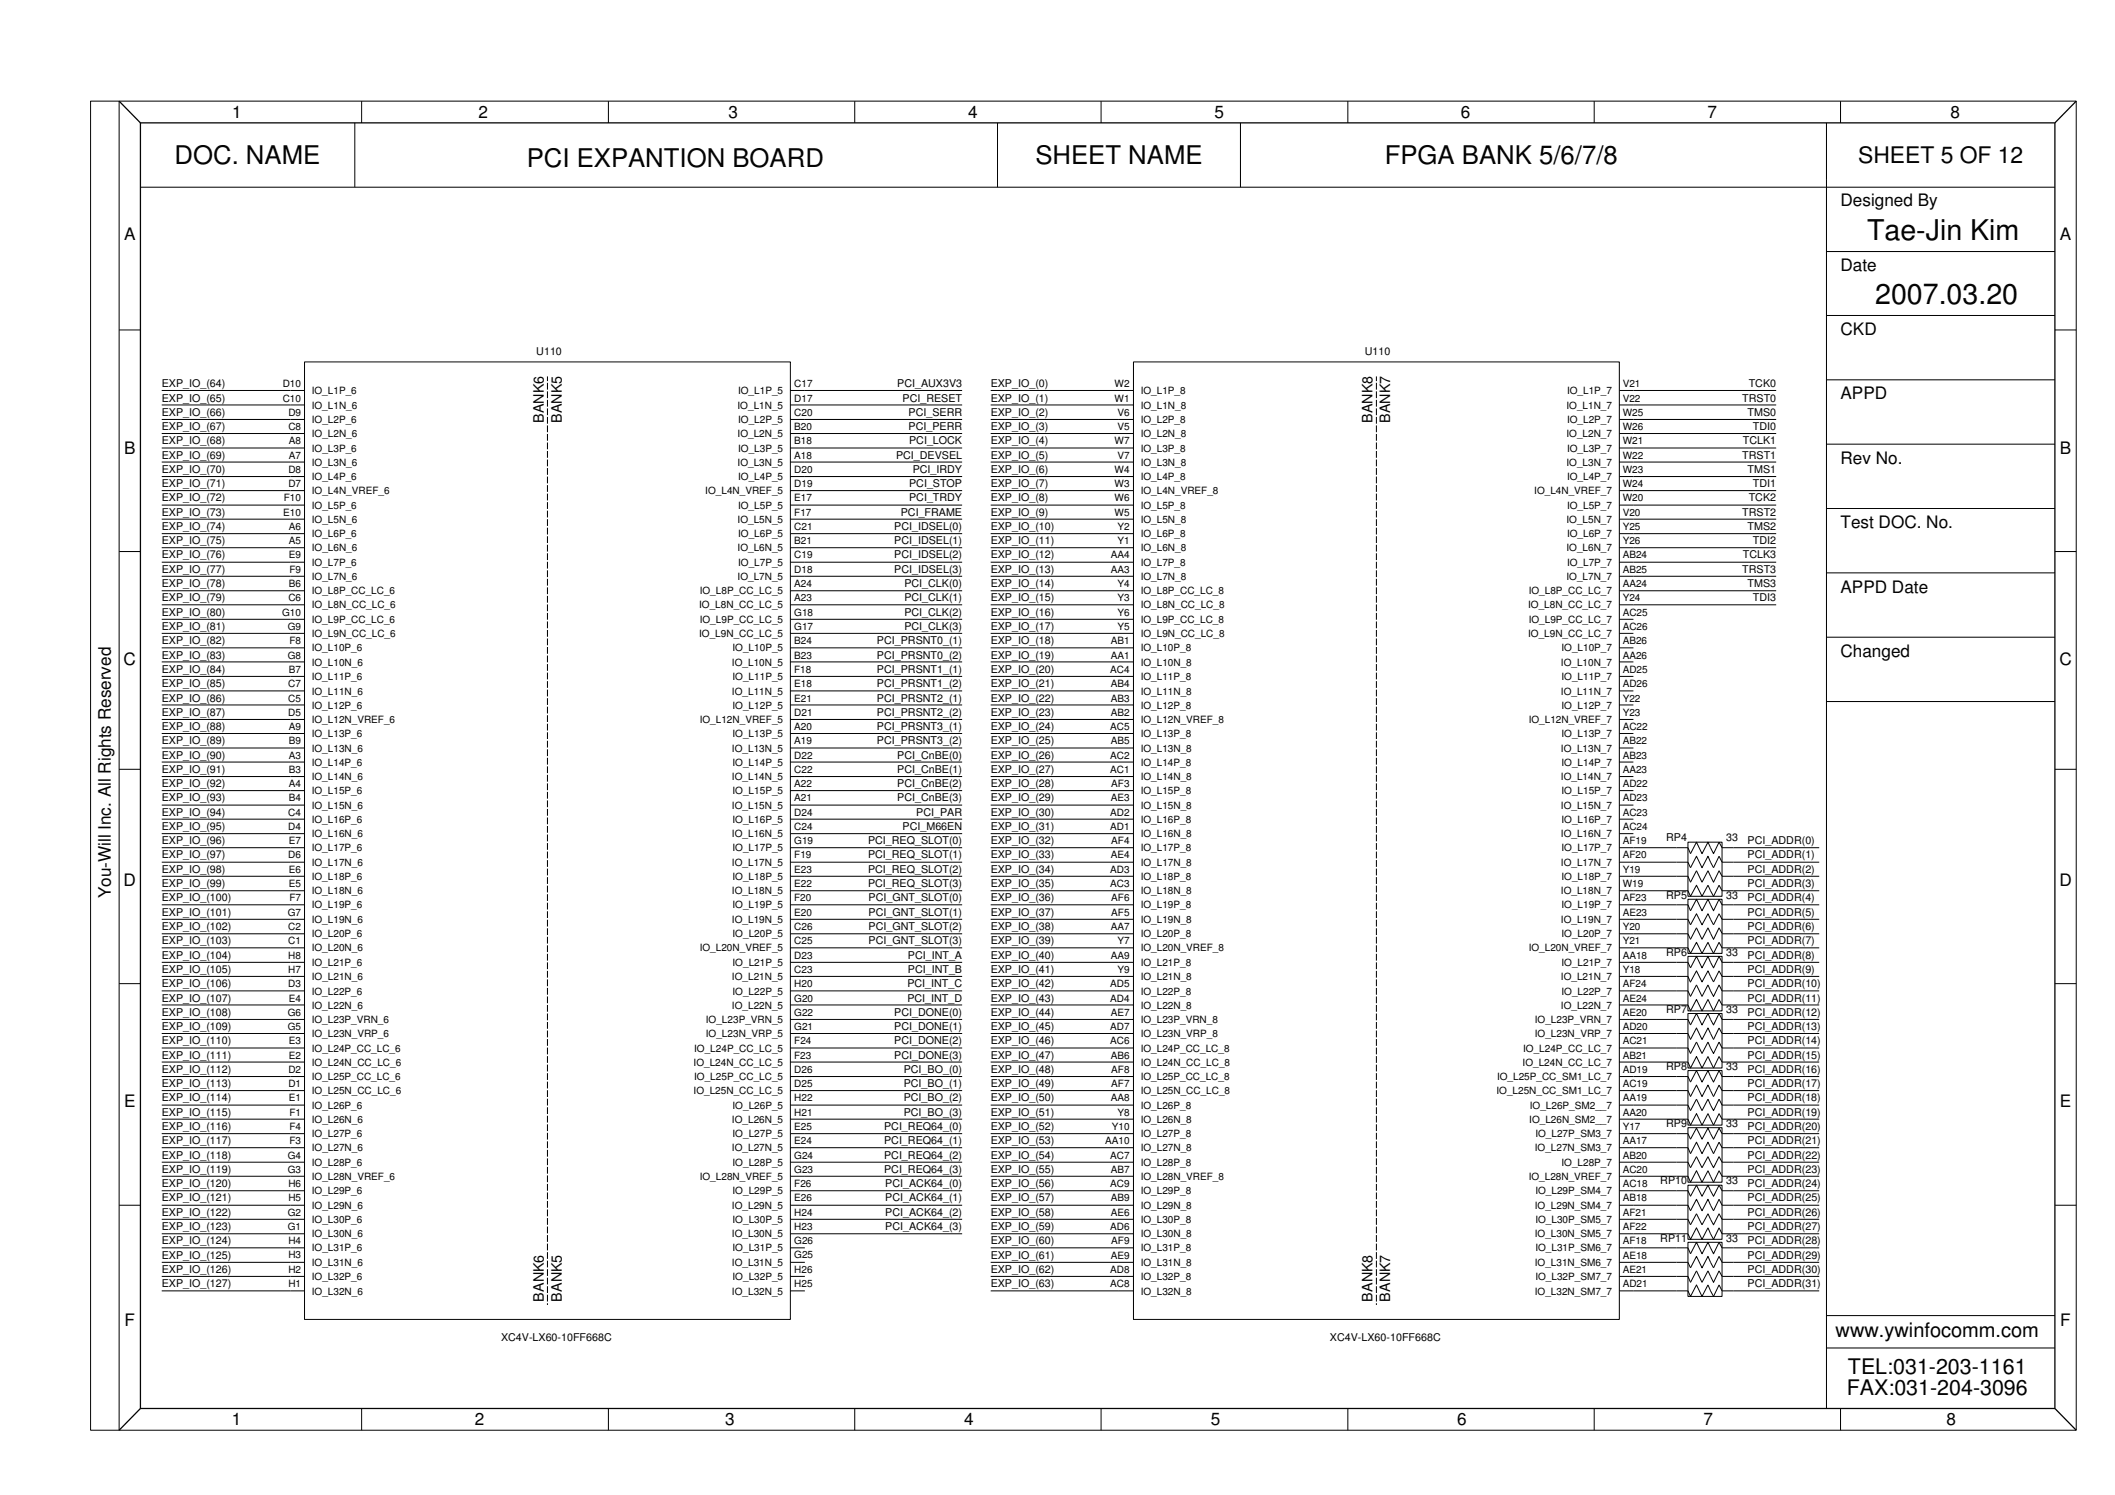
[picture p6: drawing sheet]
<svg xmlns="http://www.w3.org/2000/svg" width="420mm" height="297mm" viewBox="0 0 420 297" stroke-linecap="round" stroke-linejoin="round" font-family="sans-serif">
<defs><g id="words">
<g font-size="5.7">
<text x="370.9" y="47.6">Tae-Jin Kim</text>
<text x="372.5" y="60.4">2007.03.20</text>
</g>
<g font-size="5.1">
<text x="34.7" y="32.6">DOC. NAME</text>
<text x="104.6" y="33.2">PCI EXPANTION BOARD</text>
<text x="205.7" y="32.6">SHEET NAME</text>
<text x="275.1" y="32.6">FPGA BANK 5/6/7/8</text>
</g>
<text font-size="4.5" x="369.1" y="32.4">SHEET 5 OF 12</text>
<g font-size="4.3">
<text x="367.1" y="272.9">TEL:031-203-1161</text>
<text x="366.9" y="277.2">FAX:031-204-3096</text>
</g>
<text font-size="4" x="364.7" y="265.7">www.ywinfocomm.com</text>
<g font-size="3.4">
<text x="46.1" y="23.5">1</text>
<text x="95" y="23.5">2</text>
<text x="144.7" y="23.5">3</text>
<text x="192.3" y="23.5">4</text>
<text x="241.2" y="23.5">5</text>
<text x="290.2" y="23.5">6</text>
<text x="339.2" y="23.5">7</text>
<text x="387.5" y="23.5">8</text>
<text x="365.6" y="41">Designed By</text>
<text x="24.6" y="47.7">A</text>
<text x="409.2" y="47.7">A</text>
<text x="365.6" y="53.8">Date</text>
<text x="365.6" y="66.6">CKD</text>
<text x="365.6" y="79.4">APPD</text>
<text x="24.6" y="90.2">B</text>
<text x="365.6" y="92.2">Rev No.</text>
<text x="409.2" y="90.2">B</text>
<text x="365.6" y="104.9">Test DOC. No.</text>
<text x="365.6" y="117.7">APPD Date</text>
<text x="365.6" y="130.5">Changed</text>
<text x="24.6" y="132.1">C</text>
<text x="409.1" y="132.1">C</text>
<text x="22" y="178.5" transform="rotate(-90 22 178.5)">You-Will Inc. All Rights Reserved</text>
<text x="24.6" y="176.1">D</text>
<text x="409.1" y="176.1">D</text>
<text x="24.6" y="220">E</text>
<text x="409.2" y="220">E</text>
<text x="24.7" y="263.4">F</text>
<text x="409.3" y="263.4">F</text>
<text x="46.1" y="283.2">1</text>
<text x="94.3" y="283.2">2</text>
<text x="144" y="283.2">3</text>
<text x="191.5" y="283.2">4</text>
<text x="240.6" y="283.2">5</text>
<text x="289.5" y="283.2">6</text>
<text x="338.4" y="283.2">7</text>
<text x="386.7" y="283.2">8</text>
</g>
<g font-size="2.8">
<text x="108" y="84" transform="rotate(-90 108 84)">BANK6</text>
<text x="111.6" y="84" transform="rotate(-90 111.6 84)">BANK5</text>
<text x="272.6" y="84" transform="rotate(-90 272.6 84)">BANK8</text>
<text x="276.2" y="84" transform="rotate(-90 276.2 84)">BANK7</text>
<text x="108" y="258.6" transform="rotate(-90 108 258.6)">BANK6</text>
<text x="111.6" y="258.6" transform="rotate(-90 111.6 258.6)">BANK5</text>
<text x="272.6" y="258.6" transform="rotate(-90 272.6 258.6)">BANK8</text>
<text x="276.2" y="258.6" transform="rotate(-90 276.2 258.6)">BANK7</text>
</g>
<g font-size="2.1">
<text x="106.5" y="70.6">U110</text>
<text x="271.1" y="70.6">U110</text>
<text x="32.1" y="76.9">EXP_IO_(64)</text>
<text x="178.2" y="76.9">PCI_AUX3V3</text>
<text x="196.8" y="76.9">EXP_IO_(0)</text>
<text x="347.4" y="76.9">TCK0</text>
<text x="32.1" y="82.6">EXP_IO_(66)</text>
<text x="32.1" y="79.8">EXP_IO_(65)</text>
<text x="179.3" y="79.8">PCI_RESET</text>
<text x="180.5" y="82.6">PCI_SERR</text>
<text x="196.8" y="82.6">EXP_IO_(2)</text>
<text x="196.8" y="79.8">EXP_IO_(1)</text>
<text x="346.1" y="79.8">TRST0</text>
<text x="347.2" y="82.6">TMS0</text>
<text x="32.1" y="85.5">EXP_IO_(67)</text>
<text x="32.1" y="88.3">EXP_IO_(68)</text>
<text x="180.5" y="85.5">PCI_PERR</text>
<text x="180.6" y="88.3">PCI_LOCK</text>
<text x="196.8" y="88.3">EXP_IO_(4)</text>
<text x="196.8" y="85.5">EXP_IO_(3)</text>
<text x="346.2" y="88.3">TCLK1</text>
<text x="348.2" y="85.5">TDI0</text>
<text x="32.1" y="91.1">EXP_IO_(69)</text>
<text x="32.1" y="93.9">EXP_IO_(70)</text>
<text x="178" y="91.1">PCI_DEVSEL</text>
<text x="181.3" y="93.9">PCI_IRDY</text>
<text x="196.8" y="93.9">EXP_IO_(6)</text>
<text x="196.8" y="91.1">EXP_IO_(5)</text>
<text x="346.1" y="91.1">TRST1</text>
<text x="347.2" y="93.9">TMS1</text>
<text x="32.1" y="96.8">EXP_IO_(71)</text>
<text x="32.1" y="99.6">EXP_IO_(72)</text>
<text x="180.6" y="96.8">PCI_STOP</text>
<text x="180.6" y="99.6">PCI_TRDY</text>
<text x="196.8" y="99.6">EXP_IO_(8)</text>
<text x="196.8" y="96.8">EXP_IO_(7)</text>
<text x="347.4" y="99.6">TCK2</text>
<text x="348.2" y="96.8">TDI1</text>
<text x="32.1" y="102.5">EXP_IO_(73)</text>
<text x="32.1" y="105.3">EXP_IO_(74)</text>
<text x="177.6" y="105.3">PCI_IDSEL(0)</text>
<text x="179" y="102.5">PCI_FRAME</text>
<text x="196.8" y="105.3">EXP_IO_(10)</text>
<text x="196.8" y="102.5">EXP_IO_(9)</text>
<text x="346.1" y="102.5">TRST2</text>
<text x="347.2" y="105.3">TMS2</text>
<text x="32.1" y="108.1">EXP_IO_(75)</text>
<text x="32.1" y="113.8">EXP_IO_(77)</text>
<text x="32.1" y="110.9">EXP_IO_(76)</text>
<text x="177.6" y="108.1">PCI_IDSEL(1)</text>
<text x="177.6" y="113.8">PCI_IDSEL(3)</text>
<text x="177.6" y="110.9">PCI_IDSEL(2)</text>
<text x="196.8" y="110.9">EXP_IO_(12)</text>
<text x="196.8" y="113.8">EXP_IO_(13)</text>
<text x="196.8" y="108.1">EXP_IO_(11)</text>
<text x="346.1" y="113.8">TRST3</text>
<text x="346.2" y="110.9">TCLK3</text>
<text x="348.2" y="108.1">TDI2</text>
<text x="32.1" y="119.5">EXP_IO_(79)</text>
<text x="32.1" y="116.6">EXP_IO_(78)</text>
<text x="179.7" y="119.5">PCI_CLK(1)</text>
<text x="179.7" y="116.6">PCI_CLK(0)</text>
<text x="196.8" y="116.6">EXP_IO_(14)</text>
<text x="196.8" y="119.5">EXP_IO_(15)</text>
<text x="347.2" y="116.6">TMS3</text>
<text x="348.2" y="119.5">TDI3</text>
<text x="32.1" y="125.2">EXP_IO_(81)</text>
<text x="32.1" y="122.4">EXP_IO_(80)</text>
<text x="179.7" y="125.2">PCI_CLK(3)</text>
<text x="179.7" y="122.4">PCI_CLK(2)</text>
<text x="196.8" y="122.4">EXP_IO_(16)</text>
<text x="196.8" y="125.2">EXP_IO_(17)</text>
<text x="32.1" y="130.8">EXP_IO_(83)</text>
<text x="32.1" y="128">EXP_IO_(82)</text>
<text x="174.2" y="130.8">PCI_PRSNT0_(2)</text>
<text x="174.2" y="128">PCI_PRSNT0_(1)</text>
<text x="196.8" y="128">EXP_IO_(18)</text>
<text x="196.8" y="130.8">EXP_IO_(19)</text>
<text x="32.1" y="136.5">EXP_IO_(85)</text>
<text x="32.1" y="133.7">EXP_IO_(84)</text>
<text x="174.2" y="136.5">PCI_PRSNT1_(2)</text>
<text x="174.2" y="133.7">PCI_PRSNT1_(1)</text>
<text x="196.8" y="133.7">EXP_IO_(20)</text>
<text x="196.8" y="136.5">EXP_IO_(21)</text>
<text x="32.1" y="142.2">EXP_IO_(87)</text>
<text x="32.1" y="139.4">EXP_IO_(86)</text>
<text x="174.2" y="142.2">PCI_PRSNT2_(2)</text>
<text x="174.2" y="139.4">PCI_PRSNT2_(1)</text>
<text x="196.8" y="139.4">EXP_IO_(22)</text>
<text x="196.8" y="142.2">EXP_IO_(23)</text>
<text x="32.1" y="147.9">EXP_IO_(89)</text>
<text x="32.1" y="145.1">EXP_IO_(88)</text>
<text x="174.2" y="147.9">PCI_PRSNT3_(2)</text>
<text x="174.2" y="145.1">PCI_PRSNT3_(1)</text>
<text x="196.8" y="145.1">EXP_IO_(24)</text>
<text x="196.8" y="147.9">EXP_IO_(25)</text>
<text x="32.1" y="153.5">EXP_IO_(91)</text>
<text x="32.1" y="150.7">EXP_IO_(90)</text>
<text x="178.2" y="153.5">PCI_CnBE(1)</text>
<text x="178.2" y="150.7">PCI_CnBE(0)</text>
<text x="196.8" y="150.7">EXP_IO_(26)</text>
<text x="196.8" y="153.5">EXP_IO_(27)</text>
<text x="32.1" y="159.2">EXP_IO_(93)</text>
<text x="32.1" y="156.4">EXP_IO_(92)</text>
<text x="178.2" y="159.2">PCI_CnBE(3)</text>
<text x="178.2" y="156.4">PCI_CnBE(2)</text>
<text x="196.8" y="156.4">EXP_IO_(28)</text>
<text x="196.8" y="159.2">EXP_IO_(29)</text>
<text x="32.1" y="162.1">EXP_IO_(94)</text>
<text x="32.1" y="164.9">EXP_IO_(95)</text>
<text x="32.1" y="167.8">EXP_IO_(96)</text>
<text x="172.4" y="167.8">PCI_REQ_SLOT(0)</text>
<text x="179.3" y="164.9">PCI_M66EN</text>
<text x="182" y="162.1">PCI_PAR</text>
<text x="196.8" y="167.8">EXP_IO_(32)</text>
<text x="196.8" y="162.1">EXP_IO_(30)</text>
<text x="196.8" y="164.9">EXP_IO_(31)</text>
<text x="331" y="167.2">RP4</text>
<text x="342.9" y="167.2">33</text>
<text x="347.2" y="167.8">PCI_ADDR(0)</text>
<text x="32.1" y="170.5">EXP_IO_(97)</text>
<text x="32.1" y="173.4">EXP_IO_(98)</text>
<text x="172.4" y="173.4">PCI_REQ_SLOT(2)</text>
<text x="172.4" y="170.5">PCI_REQ_SLOT(1)</text>
<text x="196.8" y="173.4">EXP_IO_(34)</text>
<text x="196.8" y="170.5">EXP_IO_(33)</text>
<text x="347.2" y="173.4">PCI_ADDR(2)</text>
<text x="347.2" y="170.5">PCI_ADDR(1)</text>
<text x="32.1" y="176.3">EXP_IO_(99)</text>
<text x="32.1" y="179.1">EXP_IO_(100)</text>
<text x="172.4" y="176.3">PCI_REQ_SLOT(3)</text>
<text x="172.6" y="179.1">PCI_GNT_SLOT(0)</text>
<text x="196.8" y="179.1">EXP_IO_(36)</text>
<text x="196.8" y="176.3">EXP_IO_(35)</text>
<text x="331" y="178.5">RP5</text>
<text x="342.9" y="178.5">33</text>
<text x="347.2" y="176.3">PCI_ADDR(3)</text>
<text x="347.2" y="179.1">PCI_ADDR(4)</text>
<text x="32.1" y="182">EXP_IO_(101)</text>
<text x="32.1" y="184.8">EXP_IO_(102)</text>
<text x="172.6" y="182">PCI_GNT_SLOT(1)</text>
<text x="172.6" y="184.8">PCI_GNT_SLOT(2)</text>
<text x="196.8" y="184.8">EXP_IO_(38)</text>
<text x="196.8" y="182">EXP_IO_(37)</text>
<text x="347.2" y="184.8">PCI_ADDR(6)</text>
<text x="347.2" y="182">PCI_ADDR(5)</text>
<text x="32.1" y="187.7">EXP_IO_(103)</text>
<text x="32.1" y="190.4">EXP_IO_(104)</text>
<text x="172.6" y="187.7">PCI_GNT_SLOT(3)</text>
<text x="180.4" y="190.4">PCI_INT_A</text>
<text x="196.8" y="190.4">EXP_IO_(40)</text>
<text x="196.8" y="187.7">EXP_IO_(39)</text>
<text x="331" y="189.9">RP6</text>
<text x="342.9" y="189.9">33</text>
<text x="347.2" y="187.6">PCI_ADDR(7)</text>
<text x="347.2" y="190.4">PCI_ADDR(8)</text>
<text x="32.1" y="193.3">EXP_IO_(105)</text>
<text x="32.1" y="196.1">EXP_IO_(106)</text>
<text x="180.3" y="196.1">PCI_INT_C</text>
<text x="180.4" y="193.3">PCI_INT_B</text>
<text x="196.8" y="196.1">EXP_IO_(42)</text>
<text x="196.8" y="193.3">EXP_IO_(41)</text>
<text x="347.2" y="196.1">PCI_ADDR(10)</text>
<text x="347.2" y="193.3">PCI_ADDR(9)</text>
<text x="32.1" y="199">EXP_IO_(107)</text>
<text x="32.1" y="201.8">EXP_IO_(108)</text>
<text x="177.7" y="201.8">PCI_DONE(0)</text>
<text x="180.3" y="199">PCI_INT_D</text>
<text x="196.8" y="201.8">EXP_IO_(44)</text>
<text x="196.8" y="199">EXP_IO_(43)</text>
<text x="331" y="201.2">RP7</text>
<text x="342.9" y="201.2">33</text>
<text x="347.2" y="199">PCI_ADDR(11)</text>
<text x="347.2" y="201.8">PCI_ADDR(12)</text>
<text x="32.1" y="204.7">EXP_IO_(109)</text>
<text x="32.1" y="207.5">EXP_IO_(110)</text>
<text x="177.7" y="204.7">PCI_DONE(1)</text>
<text x="177.7" y="207.5">PCI_DONE(2)</text>
<text x="196.8" y="207.5">EXP_IO_(46)</text>
<text x="196.8" y="204.7">EXP_IO_(45)</text>
<text x="347.2" y="207.5">PCI_ADDR(14)</text>
<text x="347.2" y="204.7">PCI_ADDR(13)</text>
<text x="32.1" y="213.1">EXP_IO_(112)</text>
<text x="32.1" y="210.3">EXP_IO_(111)</text>
<text x="177.7" y="210.3">PCI_DONE(3)</text>
<text x="179.5" y="213.1">PCI_BO_(0)</text>
<text x="196.8" y="213.1">EXP_IO_(48)</text>
<text x="196.8" y="210.3">EXP_IO_(47)</text>
<text x="331" y="212.6">RP8</text>
<text x="342.9" y="212.6">33</text>
<text x="347.2" y="210.3">PCI_ADDR(15)</text>
<text x="347.2" y="213.1">PCI_ADDR(16)</text>
<text x="32.1" y="221.7">EXP_IO_(115)</text>
<text x="32.1" y="218.8">EXP_IO_(114)</text>
<text x="32.1" y="216">EXP_IO_(113)</text>
<text x="179.5" y="216">PCI_BO_(1)</text>
<text x="179.5" y="218.8">PCI_BO_(2)</text>
<text x="179.5" y="221.7">PCI_BO_(3)</text>
<text x="196.8" y="218.8">EXP_IO_(50)</text>
<text x="196.8" y="221.7">EXP_IO_(51)</text>
<text x="196.8" y="216">EXP_IO_(49)</text>
<text x="347.2" y="221.7">PCI_ADDR(19)</text>
<text x="347.2" y="218.8">PCI_ADDR(18)</text>
<text x="347.2" y="216">PCI_ADDR(17)</text>
<text x="32.1" y="227.4">EXP_IO_(117)</text>
<text x="32.1" y="224.6">EXP_IO_(116)</text>
<text x="175.6" y="224.6">PCI_REQ64_(0)</text>
<text x="175.6" y="227.4">PCI_REQ64_(1)</text>
<text x="196.8" y="224.6">EXP_IO_(52)</text>
<text x="196.8" y="227.4">EXP_IO_(53)</text>
<text x="331" y="223.9">RP9</text>
<text x="342.9" y="223.9">33</text>
<text x="347.2" y="227.4">PCI_ADDR(21)</text>
<text x="347.2" y="224.6">PCI_ADDR(20)</text>
<text x="32.1" y="233">EXP_IO_(119)</text>
<text x="32.1" y="230.2">EXP_IO_(118)</text>
<text x="175.6" y="230.2">PCI_REQ64_(2)</text>
<text x="175.6" y="233">PCI_REQ64_(3)</text>
<text x="196.8" y="230.2">EXP_IO_(54)</text>
<text x="196.8" y="233">EXP_IO_(55)</text>
<text x="347.2" y="233">PCI_ADDR(23)</text>
<text x="347.2" y="230.2">PCI_ADDR(22)</text>
<text x="32.1" y="238.7">EXP_IO_(121)</text>
<text x="32.1" y="235.9">EXP_IO_(120)</text>
<text x="175.9" y="235.9">PCI_ACK64_(0)</text>
<text x="175.9" y="238.7">PCI_ACK64_(1)</text>
<text x="196.8" y="235.9">EXP_IO_(56)</text>
<text x="196.8" y="238.7">EXP_IO_(57)</text>
<text x="329.8" y="235.3">RP10</text>
<text x="342.9" y="235.3">33</text>
<text x="347.2" y="238.7">PCI_ADDR(25)</text>
<text x="347.2" y="235.9">PCI_ADDR(24)</text>
<text x="32.1" y="244.4">EXP_IO_(123)</text>
<text x="32.1" y="241.6">EXP_IO_(122)</text>
<text x="175.9" y="241.6">PCI_ACK64_(2)</text>
<text x="175.9" y="244.4">PCI_ACK64_(3)</text>
<text x="196.8" y="241.6">EXP_IO_(58)</text>
<text x="196.8" y="244.4">EXP_IO_(59)</text>
<text x="347.2" y="244.4">PCI_ADDR(27)</text>
<text x="347.2" y="241.6">PCI_ADDR(26)</text>
<text x="32.1" y="250">EXP_IO_(125)</text>
<text x="32.1" y="247.3">EXP_IO_(124)</text>
<text x="196.8" y="247.3">EXP_IO_(60)</text>
<text x="196.8" y="250">EXP_IO_(61)</text>
<text x="329.8" y="246.7">RP11</text>
<text x="342.9" y="246.7">33</text>
<text x="347.2" y="250">PCI_ADDR(29)</text>
<text x="347.2" y="247.3">PCI_ADDR(28)</text>
<text x="32.1" y="255.7">EXP_IO_(127)</text>
<text x="32.1" y="252.9">EXP_IO_(126)</text>
<text x="196.8" y="252.9">EXP_IO_(62)</text>
<text x="196.8" y="255.7">EXP_IO_(63)</text>
<text x="347.2" y="255.7">PCI_ADDR(31)</text>
<text x="347.2" y="252.9">PCI_ADDR(30)</text>
<text x="99.5" y="266.4">XC4V-LX60-10FF668C</text>
<text x="264.2" y="266.4">XC4V-LX60-10FF668C</text>
</g>
<g font-size="2">
<text x="56.2" y="76.9">D10</text>
<text x="157.8" y="76.9">C17</text>
<text x="221.4" y="76.9">W2</text>
<text x="322.4" y="76.9">V21</text>
<text x="56.2" y="79.8">C10</text>
<text x="57.3" y="82.6">D9</text>
<text x="61.9" y="78.3">IO_L1P_6</text>
<text x="61.9" y="81.2">IO_L1N_6</text>
<text x="146.5" y="81.2">IO_L1N_5</text>
<text x="146.6" y="78.3">IO_L1P_5</text>
<text x="157.8" y="79.8">D17</text>
<text x="157.8" y="82.6">C20</text>
<text x="221.4" y="79.8">W1</text>
<text x="222" y="82.6">V6</text>
<text x="226.6" y="81.2">IO_L1N_8</text>
<text x="226.6" y="78.3">IO_L1P_8</text>
<text x="311.2" y="81.2">IO_L1N_7</text>
<text x="311.3" y="78.3">IO_L1P_7</text>
<text x="322.4" y="82.6">W25</text>
<text x="322.4" y="79.8">V22</text>
<text x="57.3" y="85.5">C8</text>
<text x="57.4" y="88.3">A8</text>
<text x="61.9" y="84.1">IO_L2P_6</text>
<text x="61.9" y="89.7">IO_L3P_6</text>
<text x="61.9" y="86.9">IO_L2N_6</text>
<text x="146.5" y="86.9">IO_L2N_5</text>
<text x="146.6" y="84.1">IO_L2P_5</text>
<text x="146.6" y="89.7">IO_L3P_5</text>
<text x="157.8" y="88.3">B18</text>
<text x="157.8" y="85.5">B20</text>
<text x="221.4" y="88.3">W7</text>
<text x="222" y="85.5">V5</text>
<text x="226.6" y="84.1">IO_L2P_8</text>
<text x="226.6" y="86.9">IO_L2N_8</text>
<text x="226.6" y="89.7">IO_L3P_8</text>
<text x="311.2" y="86.9">IO_L2N_7</text>
<text x="311.3" y="84.1">IO_L2P_7</text>
<text x="311.3" y="89.7">IO_L3P_7</text>
<text x="322.4" y="85.5">W26</text>
<text x="322.4" y="88.3">W21</text>
<text x="57.3" y="93.9">D8</text>
<text x="57.4" y="91.1">A7</text>
<text x="61.9" y="95.4">IO_L4P_6</text>
<text x="61.9" y="92.5">IO_L3N_6</text>
<text x="146.5" y="92.5">IO_L3N_5</text>
<text x="146.6" y="95.4">IO_L4P_5</text>
<text x="157.8" y="91.1">A18</text>
<text x="157.8" y="93.9">D20</text>
<text x="221.4" y="93.9">W4</text>
<text x="222" y="91.1">V7</text>
<text x="226.6" y="92.5">IO_L3N_8</text>
<text x="226.6" y="95.4">IO_L4P_8</text>
<text x="311.2" y="92.5">IO_L3N_7</text>
<text x="311.3" y="95.4">IO_L4P_7</text>
<text x="322.4" y="91.1">W22</text>
<text x="322.4" y="93.9">W23</text>
<text x="56.4" y="99.6">F10</text>
<text x="57.3" y="96.8">D7</text>
<text x="61.9" y="101.1">IO_L5P_6</text>
<text x="61.9" y="98.2">IO_L4N_VREF_6</text>
<text x="140.1" y="98.2">IO_L4N_VREF_5</text>
<text x="146.6" y="101.1">IO_L5P_5</text>
<text x="157.8" y="99.6">E17</text>
<text x="157.8" y="96.8">D19</text>
<text x="221.4" y="96.8">W3</text>
<text x="221.4" y="99.6">W6</text>
<text x="226.6" y="98.2">IO_L4N_VREF_8</text>
<text x="226.6" y="101.1">IO_L5P_8</text>
<text x="304.8" y="98.2">IO_L4N_VREF_7</text>
<text x="311.3" y="101.1">IO_L5P_7</text>
<text x="322.4" y="96.8">W24</text>
<text x="322.4" y="99.6">W20</text>
<text x="56.3" y="102.5">E10</text>
<text x="57.4" y="105.3">A6</text>
<text x="61.9" y="103.9">IO_L5N_6</text>
<text x="61.9" y="106.8">IO_L6P_6</text>
<text x="146.5" y="103.9">IO_L5N_5</text>
<text x="146.6" y="106.8">IO_L6P_5</text>
<text x="157.8" y="102.5">F17</text>
<text x="157.8" y="105.3">C21</text>
<text x="221.4" y="102.5">W5</text>
<text x="222" y="105.3">Y2</text>
<text x="226.6" y="103.9">IO_L5N_8</text>
<text x="226.6" y="106.8">IO_L6P_8</text>
<text x="311.2" y="103.9">IO_L5N_7</text>
<text x="311.3" y="106.8">IO_L6P_7</text>
<text x="322.4" y="102.5">V20</text>
<text x="322.4" y="105.3">Y25</text>
<text x="57.4" y="108.1">A5</text>
<text x="57.4" y="110.9">E9</text>
<text x="57.5" y="113.8">F9</text>
<text x="61.9" y="109.5">IO_L6N_6</text>
<text x="61.9" y="112.4">IO_L7P_6</text>
<text x="146.5" y="109.5">IO_L6N_5</text>
<text x="146.6" y="112.4">IO_L7P_5</text>
<text x="157.8" y="108.1">B21</text>
<text x="157.8" y="113.8">D18</text>
<text x="157.8" y="110.9">C19</text>
<text x="220.7" y="110.9">AA4</text>
<text x="220.7" y="113.8">AA3</text>
<text x="222" y="108.1">Y1</text>
<text x="226.6" y="112.4">IO_L7P_8</text>
<text x="226.6" y="109.5">IO_L6N_8</text>
<text x="311.2" y="109.5">IO_L6N_7</text>
<text x="311.3" y="112.4">IO_L7P_7</text>
<text x="322.4" y="110.9">AB24</text>
<text x="322.4" y="108.1">Y26</text>
<text x="322.4" y="113.8">AB25</text>
<text x="57.3" y="119.5">C6</text>
<text x="57.4" y="116.6">B6</text>
<text x="61.9" y="118.1">IO_L8P_CC_LC_6</text>
<text x="61.9" y="115.2">IO_L7N_6</text>
<text x="139" y="118.1">IO_L8P_CC_LC_5</text>
<text x="146.5" y="115.2">IO_L7N_5</text>
<text x="157.8" y="119.5">A23</text>
<text x="157.8" y="116.6">A24</text>
<text x="222" y="119.5">Y3</text>
<text x="222" y="116.6">Y4</text>
<text x="226.6" y="118.1">IO_L8P_CC_LC_8</text>
<text x="226.6" y="115.2">IO_L7N_8</text>
<text x="303.7" y="118.1">IO_L8P_CC_LC_7</text>
<text x="311.2" y="115.2">IO_L7N_7</text>
<text x="322.4" y="119.5">Y24</text>
<text x="322.4" y="116.6">AA24</text>
<text x="56.1" y="122.4">G10</text>
<text x="57.2" y="125.2">G9</text>
<text x="61.9" y="123.8">IO_L9P_CC_LC_6</text>
<text x="61.9" y="120.9">IO_L8N_CC_LC_6</text>
<text x="138.9" y="120.9">IO_L8N_CC_LC_5</text>
<text x="139" y="123.8">IO_L9P_CC_LC_5</text>
<text x="157.8" y="122.4">G18</text>
<text x="157.8" y="125.2">G17</text>
<text x="222" y="125.2">Y5</text>
<text x="222" y="122.4">Y6</text>
<text x="226.6" y="120.9">IO_L8N_CC_LC_8</text>
<text x="226.6" y="123.8">IO_L9P_CC_LC_8</text>
<text x="303.6" y="120.9">IO_L8N_CC_LC_7</text>
<text x="303.7" y="123.8">IO_L9P_CC_LC_7</text>
<text x="322.4" y="125.2">AC26</text>
<text x="322.4" y="122.4">AC25</text>
<text x="57.2" y="130.8">G8</text>
<text x="57.5" y="128">F8</text>
<text x="61.9" y="129.4">IO_L10P_6</text>
<text x="61.9" y="126.6">IO_L9N_CC_LC_6</text>
<text x="138.9" y="126.6">IO_L9N_CC_LC_5</text>
<text x="145.5" y="129.4">IO_L10P_5</text>
<text x="157.8" y="130.8">B23</text>
<text x="157.8" y="128">B24</text>
<text x="220.7" y="128">AB1</text>
<text x="220.7" y="130.8">AA1</text>
<text x="226.6" y="129.4">IO_L10P_8</text>
<text x="226.6" y="126.6">IO_L9N_CC_LC_8</text>
<text x="303.6" y="126.6">IO_L9N_CC_LC_7</text>
<text x="310.2" y="129.4">IO_L10P_7</text>
<text x="322.4" y="128">AB26</text>
<text x="322.4" y="130.8">AA26</text>
<text x="57.3" y="136.5">C7</text>
<text x="57.4" y="133.7">B7</text>
<text x="61.9" y="132.2">IO_L10N_6</text>
<text x="61.9" y="138">IO_L11N_6</text>
<text x="61.9" y="135.1">IO_L11P_6</text>
<text x="145.4" y="132.2">IO_L10N_5</text>
<text x="145.4" y="138">IO_L11N_5</text>
<text x="145.5" y="135.1">IO_L11P_5</text>
<text x="157.8" y="136.5">E18</text>
<text x="157.8" y="133.7">F18</text>
<text x="220.5" y="133.7">AC4</text>
<text x="220.7" y="136.5">AB4</text>
<text x="226.6" y="135.1">IO_L11P_8</text>
<text x="226.6" y="138">IO_L11N_8</text>
<text x="226.6" y="132.2">IO_L10N_8</text>
<text x="310.1" y="138">IO_L11N_7</text>
<text x="310.1" y="132.2">IO_L10N_7</text>
<text x="310.2" y="135.1">IO_L11P_7</text>
<text x="322.4" y="133.7">AD25</text>
<text x="322.4" y="136.5">AD26</text>
<text x="57.3" y="142.2">D5</text>
<text x="57.3" y="139.4">C5</text>
<text x="61.9" y="143.7">IO_L12N_VREF_6</text>
<text x="61.9" y="140.8">IO_L12P_6</text>
<text x="139" y="143.7">IO_L12N_VREF_5</text>
<text x="145.5" y="140.8">IO_L12P_5</text>
<text x="157.8" y="139.4">E21</text>
<text x="157.8" y="142.2">D21</text>
<text x="220.7" y="139.4">AB3</text>
<text x="220.7" y="142.2">AB2</text>
<text x="226.6" y="140.8">IO_L12P_8</text>
<text x="226.6" y="143.7">IO_L12N_VREF_8</text>
<text x="303.7" y="143.7">IO_L12N_VREF_7</text>
<text x="310.2" y="140.8">IO_L12P_7</text>
<text x="322.4" y="139.4">Y22</text>
<text x="322.4" y="142.2">Y23</text>
<text x="57.4" y="147.9">B9</text>
<text x="57.4" y="145.1">A9</text>
<text x="61.9" y="149.3">IO_L13N_6</text>
<text x="61.9" y="146.5">IO_L13P_6</text>
<text x="145.4" y="149.3">IO_L13N_5</text>
<text x="145.5" y="146.5">IO_L13P_5</text>
<text x="157.8" y="147.9">A19</text>
<text x="157.8" y="145.1">A20</text>
<text x="220.5" y="145.1">AC5</text>
<text x="220.7" y="147.9">AB5</text>
<text x="226.6" y="146.5">IO_L13P_8</text>
<text x="226.6" y="149.3">IO_L13N_8</text>
<text x="310.1" y="149.3">IO_L13N_7</text>
<text x="310.2" y="146.5">IO_L13P_7</text>
<text x="322.4" y="145.1">AC22</text>
<text x="322.4" y="147.9">AB22</text>
<text x="57.4" y="153.5">B3</text>
<text x="57.4" y="150.7">A3</text>
<text x="61.9" y="155">IO_L14N_6</text>
<text x="61.9" y="152.1">IO_L14P_6</text>
<text x="145.4" y="155">IO_L14N_5</text>
<text x="145.5" y="152.1">IO_L14P_5</text>
<text x="157.8" y="153.5">C22</text>
<text x="157.8" y="150.7">D22</text>
<text x="220.5" y="150.7">AC2</text>
<text x="220.5" y="153.5">AC1</text>
<text x="226.6" y="152.1">IO_L14P_8</text>
<text x="226.6" y="155">IO_L14N_8</text>
<text x="310.1" y="155">IO_L14N_7</text>
<text x="310.2" y="152.1">IO_L14P_7</text>
<text x="322.4" y="153.5">AA23</text>
<text x="322.4" y="150.7">AB23</text>
<text x="57.4" y="159.2">B4</text>
<text x="57.4" y="156.4">A4</text>
<text x="61.9" y="160.7">IO_L15N_6</text>
<text x="61.9" y="157.8">IO_L15P_6</text>
<text x="145.4" y="160.7">IO_L15N_5</text>
<text x="145.5" y="157.8">IO_L15P_5</text>
<text x="157.8" y="159.2">A21</text>
<text x="157.8" y="156.4">A22</text>
<text x="220.7" y="159.2">AE3</text>
<text x="220.8" y="156.4">AF3</text>
<text x="226.6" y="157.8">IO_L15P_8</text>
<text x="226.6" y="160.7">IO_L15N_8</text>
<text x="310.1" y="160.7">IO_L15N_7</text>
<text x="310.2" y="157.8">IO_L15P_7</text>
<text x="322.4" y="156.4">AD22</text>
<text x="322.4" y="159.2">AD23</text>
<text x="57.3" y="164.9">D4</text>
<text x="57.3" y="162.1">C4</text>
<text x="57.4" y="167.8">E7</text>
<text x="61.9" y="166.4">IO_L16N_6</text>
<text x="61.9" y="163.5">IO_L16P_6</text>
<text x="145.4" y="166.4">IO_L16N_5</text>
<text x="145.5" y="163.5">IO_L16P_5</text>
<text x="157.8" y="162.1">D24</text>
<text x="157.8" y="167.8">G19</text>
<text x="157.8" y="164.9">C24</text>
<text x="220.5" y="162.1">AD2</text>
<text x="220.5" y="164.9">AD1</text>
<text x="220.8" y="167.8">AF4</text>
<text x="226.6" y="163.5">IO_L16P_8</text>
<text x="226.6" y="166.4">IO_L16N_8</text>
<text x="310.1" y="166.4">IO_L16N_7</text>
<text x="310.2" y="163.5">IO_L16P_7</text>
<text x="322.4" y="162.1">AC23</text>
<text x="322.4" y="167.8">AF19</text>
<text x="322.4" y="164.9">AC24</text>
<text x="57.3" y="170.5">D6</text>
<text x="57.4" y="173.4">E6</text>
<text x="61.9" y="169.2">IO_L17P_6</text>
<text x="61.9" y="172">IO_L17N_6</text>
<text x="145.4" y="172">IO_L17N_5</text>
<text x="145.5" y="169.2">IO_L17P_5</text>
<text x="157.8" y="173.4">E23</text>
<text x="157.8" y="170.5">F19</text>
<text x="220.5" y="173.4">AD3</text>
<text x="220.7" y="170.5">AE4</text>
<text x="226.6" y="169.2">IO_L17P_8</text>
<text x="226.6" y="172">IO_L17N_8</text>
<text x="310.1" y="172">IO_L17N_7</text>
<text x="310.2" y="169.2">IO_L17P_7</text>
<text x="322.4" y="173.4">Y19</text>
<text x="322.4" y="170.5">AF20</text>
<text x="57.4" y="176.3">E5</text>
<text x="57.5" y="179.1">F7</text>
<text x="61.9" y="174.8">IO_L18P_6</text>
<text x="61.9" y="177.7">IO_L18N_6</text>
<text x="145.4" y="177.7">IO_L18N_5</text>
<text x="145.5" y="174.8">IO_L18P_5</text>
<text x="157.8" y="179.1">F20</text>
<text x="157.8" y="176.3">E22</text>
<text x="220.5" y="176.3">AC3</text>
<text x="220.8" y="179.1">AF6</text>
<text x="226.6" y="177.7">IO_L18N_8</text>
<text x="226.6" y="174.8">IO_L18P_8</text>
<text x="310.1" y="177.7">IO_L18N_7</text>
<text x="310.2" y="174.8">IO_L18P_7</text>
<text x="322.4" y="179.1">AF23</text>
<text x="322.4" y="176.3">W19</text>
<text x="57.2" y="182">G7</text>
<text x="57.3" y="184.8">C2</text>
<text x="61.9" y="180.5">IO_L19P_6</text>
<text x="61.9" y="183.4">IO_L19N_6</text>
<text x="145.4" y="183.4">IO_L19N_5</text>
<text x="145.5" y="180.5">IO_L19P_5</text>
<text x="157.8" y="182">E20</text>
<text x="157.8" y="184.8">C26</text>
<text x="220.7" y="184.8">AA7</text>
<text x="220.8" y="182">AF5</text>
<text x="226.6" y="183.4">IO_L19N_8</text>
<text x="226.6" y="180.5">IO_L19P_8</text>
<text x="310.1" y="183.4">IO_L19N_7</text>
<text x="310.2" y="180.5">IO_L19P_7</text>
<text x="322.4" y="182">AE23</text>
<text x="322.4" y="184.8">Y20</text>
<text x="57.3" y="187.6">C1</text>
<text x="57.3" y="190.4">H8</text>
<text x="61.9" y="189.1">IO_L20N_6</text>
<text x="61.9" y="191.9">IO_L21P_6</text>
<text x="61.9" y="186.3">IO_L20P_6</text>
<text x="139" y="189.1">IO_L20N_VREF_5</text>
<text x="145.5" y="191.9">IO_L21P_5</text>
<text x="145.5" y="186.3">IO_L20P_5</text>
<text x="157.8" y="187.6">C25</text>
<text x="157.8" y="190.4">D23</text>
<text x="220.7" y="190.4">AA9</text>
<text x="222" y="187.7">Y7</text>
<text x="226.6" y="189.1">IO_L20N_VREF_8</text>
<text x="226.6" y="186.3">IO_L20P_8</text>
<text x="226.6" y="191.9">IO_L21P_8</text>
<text x="303.7" y="189.1">IO_L20N_VREF_7</text>
<text x="310.2" y="186.3">IO_L20P_7</text>
<text x="310.2" y="191.9">IO_L21P_7</text>
<text x="322.4" y="190.4">AA18</text>
<text x="322.4" y="187.7">Y21</text>
<text x="57.3" y="196.1">D3</text>
<text x="57.3" y="193.3">H7</text>
<text x="61.9" y="197.6">IO_L22P_6</text>
<text x="61.9" y="194.7">IO_L21N_6</text>
<text x="145.4" y="194.7">IO_L21N_5</text>
<text x="145.5" y="197.6">IO_L22P_5</text>
<text x="157.8" y="196.1">H20</text>
<text x="157.8" y="193.3">C23</text>
<text x="220.5" y="196.1">AD5</text>
<text x="222" y="193.3">Y9</text>
<text x="226.6" y="197.6">IO_L22P_8</text>
<text x="226.6" y="194.7">IO_L21N_8</text>
<text x="310.1" y="194.7">IO_L21N_7</text>
<text x="310.2" y="197.6">IO_L22P_7</text>
<text x="322.4" y="196.1">AF24</text>
<text x="322.4" y="193.3">Y18</text>
<text x="57.2" y="201.8">G6</text>
<text x="57.4" y="199">E4</text>
<text x="61.9" y="203.3">IO_L23P_VRN_6</text>
<text x="61.9" y="200.4">IO_L22N_6</text>
<text x="140.2" y="203.3">IO_L23P_VRN_5</text>
<text x="145.4" y="200.4">IO_L22N_5</text>
<text x="157.8" y="201.8">G22</text>
<text x="157.8" y="199">G20</text>
<text x="220.5" y="199">AD4</text>
<text x="220.7" y="201.8">AE7</text>
<text x="226.6" y="203.3">IO_L23P_VRN_8</text>
<text x="226.6" y="200.4">IO_L22N_8</text>
<text x="304.9" y="203.3">IO_L23P_VRN_7</text>
<text x="310.1" y="200.4">IO_L22N_7</text>
<text x="322.4" y="201.8">AE20</text>
<text x="322.4" y="199">AE24</text>
<text x="57.2" y="204.7">G5</text>
<text x="57.4" y="207.5">E3</text>
<text x="61.9" y="206.1">IO_L23N_VRP_6</text>
<text x="61.9" y="208.9">IO_L24P_CC_LC_6</text>
<text x="137.9" y="208.9">IO_L24P_CC_LC_5</text>
<text x="140.2" y="206.1">IO_L23N_VRP_5</text>
<text x="157.8" y="204.7">G21</text>
<text x="157.8" y="207.5">F24</text>
<text x="220.5" y="204.7">AD7</text>
<text x="220.5" y="207.5">AC6</text>
<text x="226.6" y="206.1">IO_L23N_VRP_8</text>
<text x="226.6" y="208.9">IO_L24P_CC_LC_8</text>
<text x="302.6" y="208.9">IO_L24P_CC_LC_7</text>
<text x="304.9" y="206.1">IO_L23N_VRP_7</text>
<text x="322.4" y="204.7">AD20</text>
<text x="322.4" y="207.5">AC21</text>
<text x="57.3" y="213.1">D2</text>
<text x="57.4" y="210.3">E2</text>
<text x="61.9" y="211.7">IO_L24N_CC_LC_6</text>
<text x="61.9" y="214.6">IO_L25P_CC_LC_6</text>
<text x="137.8" y="211.7">IO_L24N_CC_LC_5</text>
<text x="137.9" y="214.6">IO_L25P_CC_LC_5</text>
<text x="157.8" y="210.3">F23</text>
<text x="157.8" y="213.1">D26</text>
<text x="220.7" y="210.3">AB6</text>
<text x="220.8" y="213.1">AF8</text>
<text x="226.6" y="214.6">IO_L25P_CC_LC_8</text>
<text x="226.6" y="211.7">IO_L24N_CC_LC_8</text>
<text x="297.4" y="214.6">IO_L25P_CC_SM1_LC_7</text>
<text x="302.5" y="211.7">IO_L24N_CC_LC_7</text>
<text x="322.4" y="210.3">AB21</text>
<text x="322.4" y="213.1">AD19</text>
<text x="57.3" y="216">D1</text>
<text x="57.4" y="218.8">E1</text>
<text x="57.5" y="221.7">F1</text>
<text x="61.9" y="220.3">IO_L26P_6</text>
<text x="61.9" y="217.4">IO_L25N_CC_LC_6</text>
<text x="137.8" y="217.4">IO_L25N_CC_LC_5</text>
<text x="145.5" y="220.3">IO_L26P_5</text>
<text x="157.8" y="221.7">H21</text>
<text x="157.8" y="218.8">H22</text>
<text x="157.8" y="216">D25</text>
<text x="220.7" y="218.8">AA8</text>
<text x="220.8" y="216">AF7</text>
<text x="222" y="221.7">Y8</text>
<text x="226.6" y="217.4">IO_L25N_CC_LC_8</text>
<text x="226.6" y="220.3">IO_L26P_8</text>
<text x="297.3" y="217.4">IO_L25N_CC_SM1_LC_7</text>
<text x="303.9" y="220.3">IO_L26P_SM2__7</text>
<text x="322.4" y="216">AC19</text>
<text x="322.4" y="221.7">AA20</text>
<text x="322.4" y="218.8">AA19</text>
<text x="57.5" y="224.6">F4</text>
<text x="57.5" y="227.4">F3</text>
<text x="61.9" y="226">IO_L27P_6</text>
<text x="61.9" y="223.1">IO_L26N_6</text>
<text x="145.4" y="223.1">IO_L26N_5</text>
<text x="145.5" y="226">IO_L27P_5</text>
<text x="157.8" y="227.4">E24</text>
<text x="157.8" y="224.6">E25</text>
<text x="219.5" y="227.4">AA10</text>
<text x="220.9" y="224.6">Y10</text>
<text x="226.6" y="223.1">IO_L26N_8</text>
<text x="226.6" y="226">IO_L27P_8</text>
<text x="303.8" y="223.1">IO_L26N_SM2__7</text>
<text x="305" y="226">IO_L27P_SM3_7</text>
<text x="322.4" y="224.6">Y17</text>
<text x="322.4" y="227.4">AA17</text>
<text x="57.2" y="233">G3</text>
<text x="57.2" y="230.2">G4</text>
<text x="61.9" y="228.8">IO_L27N_6</text>
<text x="61.9" y="231.6">IO_L28P_6</text>
<text x="145.4" y="228.8">IO_L27N_5</text>
<text x="145.5" y="231.6">IO_L28P_5</text>
<text x="157.8" y="233">G23</text>
<text x="157.8" y="230.2">G24</text>
<text x="220.5" y="230.2">AC7</text>
<text x="220.7" y="233">AB7</text>
<text x="226.6" y="231.6">IO_L28P_8</text>
<text x="226.6" y="228.8">IO_L27N_8</text>
<text x="304.9" y="228.8">IO_L27N_SM3_7</text>
<text x="310.2" y="231.6">IO_L28P_7</text>
<text x="322.4" y="233">AC20</text>
<text x="322.4" y="230.2">AB20</text>
<text x="57.3" y="235.9">H6</text>
<text x="57.3" y="238.7">H5</text>
<text x="61.9" y="234.4">IO_L28N_VREF_6</text>
<text x="61.9" y="237.3">IO_L29P_6</text>
<text x="139" y="234.4">IO_L28N_VREF_5</text>
<text x="145.5" y="237.3">IO_L29P_5</text>
<text x="157.8" y="238.7">E26</text>
<text x="157.8" y="235.9">F26</text>
<text x="220.5" y="235.9">AC9</text>
<text x="220.7" y="238.7">AB9</text>
<text x="226.6" y="237.3">IO_L29P_8</text>
<text x="226.6" y="234.4">IO_L28N_VREF_8</text>
<text x="303.7" y="234.4">IO_L28N_VREF_7</text>
<text x="305" y="237.3">IO_L29P_SM4_7</text>
<text x="322.4" y="235.9">AC18</text>
<text x="322.4" y="238.7">AB18</text>
<text x="57.2" y="241.6">G2</text>
<text x="57.2" y="244.4">G1</text>
<text x="61.9" y="243">IO_L30P_6</text>
<text x="61.9" y="245.9">IO_L30N_6</text>
<text x="61.9" y="240.2">IO_L29N_6</text>
<text x="145.4" y="245.9">IO_L30N_5</text>
<text x="145.4" y="240.2">IO_L29N_5</text>
<text x="145.5" y="243">IO_L30P_5</text>
<text x="157.8" y="241.6">H24</text>
<text x="157.8" y="244.4">H23</text>
<text x="220.5" y="244.4">AD6</text>
<text x="220.7" y="241.6">AE6</text>
<text x="226.6" y="240.2">IO_L29N_8</text>
<text x="226.6" y="243">IO_L30P_8</text>
<text x="226.6" y="245.9">IO_L30N_8</text>
<text x="304.9" y="240.2">IO_L29N_SM4_7</text>
<text x="304.9" y="245.9">IO_L30N_SM5_7</text>
<text x="305" y="243">IO_L30P_SM5_7</text>
<text x="322.4" y="241.6">AF21</text>
<text x="322.4" y="244.4">AF22</text>
<text x="57.3" y="250">H3</text>
<text x="57.3" y="247.3">H4</text>
<text x="61.9" y="251.5">IO_L31N_6</text>
<text x="61.9" y="248.7">IO_L31P_6</text>
<text x="145.4" y="251.5">IO_L31N_5</text>
<text x="145.5" y="248.7">IO_L31P_5</text>
<text x="157.8" y="250">G25</text>
<text x="157.8" y="247.3">G26</text>
<text x="220.7" y="250">AE9</text>
<text x="220.8" y="247.3">AF9</text>
<text x="226.6" y="248.7">IO_L31P_8</text>
<text x="226.6" y="251.5">IO_L31N_8</text>
<text x="304.9" y="251.5">IO_L31N_SM6_7</text>
<text x="305" y="248.7">IO_L31P_SM6_7</text>
<text x="322.4" y="250">AE18</text>
<text x="322.4" y="247.3">AF18</text>
<text x="57.3" y="252.9">H2</text>
<text x="57.3" y="255.7">H1</text>
<text x="61.9" y="254.3">IO_L32P_6</text>
<text x="61.9" y="257.2">IO_L32N_6</text>
<text x="145.4" y="257.2">IO_L32N_5</text>
<text x="145.5" y="254.3">IO_L32P_5</text>
<text x="157.8" y="255.7">H25</text>
<text x="157.8" y="252.9">H26</text>
<text x="220.5" y="252.9">AD8</text>
<text x="220.5" y="255.7">AC8</text>
<text x="226.6" y="254.3">IO_L32P_8</text>
<text x="226.6" y="257.2">IO_L32N_8</text>
<text x="304.9" y="257.2">IO_L32N_SM7_7</text>
<text x="305" y="254.3">IO_L32P_SM7_7</text>
<text x="322.4" y="252.9">AE21</text>
<text x="322.4" y="255.7">AD21</text>
</g>
</g></defs>
<g fill="none" stroke="#000" stroke-width=".2">
<path d="M23.7 20.1h-5.7v264.1h5.7M23.7 20.1h388.8v264.1h-388.8zM27.9 37.2h380.3M70.5 24.4v12.8M71.8 20.1v4.3M120.9 20.1v4.3M169.8 20.1v4.3M198.2 24.4v12.8M218.7 20.1v4.3M246.4 24.4v12.8M267.8 20.1v4.3M316.7 20.1v4.3"/>
<path d="M362.8 24.4v255.5M365.6 20.1v4.3M362.8 50h45.4M23.7 65.6h4.2M32.1 77.6h28.4M60.5 71.9h96.5v190.3h-96.5zM108.8 74.8v.9M108.8 76.1v1.3M108.8 77.8v1.3M108.8 79.4v1.4M157 77.6h34.1M196.8 77.6h28.4"/>
<path d="M225.2 71.9h96.5v190.3h-96.5zM273.4 74.8v.9M273.4 76.1v1.3M273.4 77.8v1.3M273.4 79.4v1.4M321.7 77.6h31.1M362.8 62.7h45.4M362.8 75.5h45.4M408.2 65.6h4.3M32.1 80.5h28.4M32.1 83.3h28.4M32.1 86.1h28.4"/>
<path d="M32.1 89h28.4M32.1 91.8h28.4M32.1 94.7h28.4M32.1 97.5h28.4M108.8 81.1v1.4M108.8 82.8v1.4M108.8 84.5v1.4M108.8 86.2v1.4M108.8 87.9v1.4M108.8 89.6v1.4M108.8 91.3v1.4M108.8 93v1.3"/>
<path d="M108.8 94.7v1.3M108.8 96.4v1.3M108.8 98.1v1.3M108.8 99.8v1.3M157 80.5h34.1M157 83.3h34.1M157 86.1h34.1M157 89h34.1M157 91.8h34.1M157 94.7h34.1M157 97.5h34.1M196.8 80.5h28.4"/>
<path d="M196.8 83.3h28.4M196.8 86.1h28.4M196.8 89h28.4M196.8 91.8h28.4M196.8 94.7h28.4M196.8 97.5h28.4M273.4 81.1v1.4M273.4 82.8v1.4M273.4 84.5v1.4M273.4 86.2v1.4M273.4 87.9v1.4M273.4 89.6v1.4"/>
<path d="M273.4 91.3v1.4M273.4 93v1.3M273.4 94.7v1.3M273.4 96.4v1.3M273.4 98.1v1.3M273.4 99.8v1.3M321.7 80.5h31.1M321.7 83.3h31.1M321.7 86.1h31.1M321.7 89h31.1M321.7 91.8h31.1M321.7 94.7h31.1"/>
<path d="M321.7 97.5h31.1M362.8 88.3h45.4M23.7 109.6h4.2M32.1 100.4h28.4M32.1 103.2h28.4M32.1 106h28.4M32.1 108.8h28.4M32.1 111.7h28.4M32.1 114.5h28.4M32.1 117.4h28.4M108.8 101.5v1.3M108.8 103.2v1.3"/>
<path d="M108.8 104.8v1.4M108.8 106.5v1.4M108.8 108.2v1.4M108.8 109.9v1.4M108.8 111.6v1.4M108.8 113.3v1.4M108.8 115v1.4M108.8 116.7v1.4M108.8 118.4v1.3M157 100.4h34.1M157 103.2h34.1M157 106h34.1"/>
<path d="M157 108.8h34.1M157 111.7h34.1M157 114.5h34.1M157 117.4h34.1M196.8 100.4h28.4M196.8 103.2h28.4M196.8 106h28.4M196.8 108.8h28.4M196.8 111.7h28.4M196.8 114.5h28.4M196.8 117.4h28.4M273.4 101.5v1.3"/>
<path d="M273.4 103.2v1.3M273.4 104.8v1.4M273.4 106.5v1.4M273.4 108.2v1.4M273.4 109.9v1.4M273.4 111.6v1.4M273.4 113.3v1.4M273.4 115v1.4M273.4 116.7v1.4M273.4 118.4v1.3M321.7 100.4h31.1M321.7 103.2h31.1"/>
<path d="M321.7 106h31.1M321.7 108.8h31.1M321.7 111.7h31.1M321.7 114.5h31.1M321.7 117.4h31.1M362.8 101h45.4M362.8 113.8h45.4M408.2 109.6h4.3M32.1 120.2h28.4M32.1 125.8h28.4M32.1 128.7h28.4M32.1 131.5h28.4"/>
<path d="M32.1 134.4h28.4M32.1 137.3h28.4M32.1 123h28.4M108.8 120.1v1.3M108.8 121.8v1.3M108.8 123.5v1.3M108.8 125.2v1.3M108.8 126.9v1.3M108.8 128.6v1.3M108.8 130.2v1.4M108.8 131.9v1.4M108.8 133.6v1.4"/>
<path d="M108.8 135.3v1.4M108.8 137v1.4M108.8 138.7v1.4M157 120.2h34.1M157 125.8h34.1M157 128.7h34.1M157 131.5h34.1M157 134.4h34.1M157 137.3h34.1M157 123h34.1M196.8 120.2h28.4M196.8 125.8h28.4"/>
<path d="M196.8 128.7h28.4M196.8 131.5h28.4M196.8 134.4h28.4M196.8 137.3h28.4M196.8 123h28.4M273.4 120.1v1.3M273.4 121.8v1.3M273.4 123.5v1.3M273.4 125.2v1.3M273.4 126.9v1.3M273.4 128.6v1.3M273.4 130.2v1.4"/>
<path d="M273.4 131.9v1.4M273.4 133.6v1.4M273.4 135.3v1.4M273.4 137v1.4M273.4 138.7v1.4M321.7 120.2h31.1M321.7 125.8h2.8M321.7 128.7h2.8M321.7 131.5h2.8M321.7 134.4h2.8M321.7 137.3h2.8M321.7 123h2.8"/>
<path d="M362.8 126.6h45.4M362.8 139.4h45.4M23.7 152.9h4.2M32.1 140.1h28.4M32.1 142.9h28.4M32.1 145.7h28.4M32.1 148.6h28.4M32.1 151.4h28.4M32.1 154.3h28.4M32.1 157.1h28.4M32.1 160h28.4M108.8 140.4v1.4"/>
<path d="M108.8 142.1v1.4M108.8 143.8v1.3M108.8 145.5v1.3M108.8 147.2v1.3M108.8 148.9v1.3M108.8 150.6v1.3M108.8 152.3v1.3M108.8 154v1.3M108.8 155.6v1.4M108.8 157.3v1.4M108.8 159v1.4M157 140.1h34.1"/>
<path d="M157 142.9h34.1M157 145.7h34.1M157 148.6h34.1M157 151.4h34.1M157 154.3h34.1M157 157.1h34.1M157 160h34.1M196.8 140.1h28.4M196.8 142.9h28.4M196.8 145.7h28.4M196.8 148.6h28.4M196.8 151.4h28.4"/>
<path d="M196.8 154.3h28.4M196.8 157.1h28.4M196.8 160h28.4M273.4 140.4v1.4M273.4 142.1v1.4M273.4 143.8v1.3M273.4 145.5v1.3M273.4 147.2v1.3M273.4 148.9v1.3M273.4 150.6v1.3M273.4 152.3v1.3M273.4 154v1.3"/>
<path d="M273.4 155.6v1.4M273.4 157.3v1.4M273.4 159v1.4M321.7 140.1h2.8M321.7 142.9h2.8M321.7 145.7h2.8M321.7 148.6h2.8M321.7 151.4h2.8M321.7 154.3h2.8M321.7 157.1h2.8M321.7 160h2.8M408.2 152.9h4.3"/>
<path d="M32.1 162.8h28.4M32.1 165.6h28.4M32.1 171.3h28.4M32.1 174.1h28.4M32.1 177h28.4M32.1 179.8h28.4M32.1 168.4h28.4M108.8 160.7v1.4M108.8 162.4v1.4M108.8 164.1v1.4M108.8 165.8v1.4M108.8 167.5v1.4"/>
<path d="M108.8 169.2v1.3M108.8 170.9v1.3M108.8 172.6v1.3M108.8 174.3v1.3M108.8 176v1.3M108.8 177.7v1.3M108.8 179.4v1.3M157 162.8h34.1M157 165.6h34.1M157 171.3h34.1M157 174.1h34.1M157 177h34.1"/>
<path d="M157 179.8h34.1M157 168.4h34.1M196.8 162.8h28.4M196.8 165.6h28.4M196.8 171.3h28.4M196.8 174.1h28.4M196.8 177h28.4M196.8 179.8h28.4M196.8 168.4h28.4M273.4 160.7v1.4M273.4 162.4v1.4M273.4 164.1v1.4"/>
<path d="M273.4 165.8v1.4M273.4 167.5v1.4M273.4 169.2v1.3M273.4 170.9v1.3M273.4 172.6v1.3M273.4 174.3v1.3M273.4 176v1.3M273.4 177.7v1.3M273.4 179.4v1.3M321.7 179.8h13.6l.5 1.2 1.2-2.3 1.1 2.3 1.2-2.3 1.1 2.3 1.1-2.3 .6 1.1h19.3M321.7 171.3h13.6l.5 1.1 1.2-2.3 1.1 2.3 1.2-2.3 1.1 2.3 1.1-2.3 .6 1.2h19.3M321.7 174.1h13.6l.5 1.2 1.2-2.3 1.1 2.3 1.2-2.3 1.1 2.3 1.1-2.3 .6 1.1h19.3"/>
<path d="M321.7 168.4h13.6l.5 1.2 1.2-2.3 1.1 2.3 1.2-2.3 1.1 2.3 1.1-2.3 .6 1.1h19.3M321.7 177h13.6l.5 1.1 1.2-2.2 1.1 2.2 1.2-2.2 1.1 2.2 1.1-2.2 .6 1.1h19.3M321.7 162.8h2.8M321.7 165.6h2.8M335.3 178.7h6.8v10.7h-6.8zM335.3 167.3h6.8v10.8h-6.8zM23.7 195.4h4.2M32.1 182.7h28.4M32.1 185.5h28.4M32.1 188.3h28.4M32.1 191.2h28.4M32.1 194h28.4"/>
<path d="M32.1 196.9h28.4M32.1 199.7h28.4M108.8 181v1.4M108.8 182.7v1.4M108.8 184.4v1.4M108.8 186.1v1.4M108.8 187.8v1.4M108.8 189.5v1.4M108.8 191.2v1.4M108.8 192.9v1.4M108.8 194.6v1.3M108.8 196.3v1.3"/>
<path d="M108.8 198v1.3M108.8 199.7v1.3M157 182.7h34.1M157 185.5h34.1M157 188.3h34.1M157 191.2h34.1M157 194h34.1M157 196.9h34.1M157 199.7h34.1M196.8 182.7h28.4M196.8 185.5h28.4M196.8 188.3h28.4"/>
<path d="M196.8 191.2h28.4M196.8 194h28.4M196.8 196.9h28.4M196.8 199.7h28.4M273.4 181v1.4M273.4 182.7v1.4M273.4 184.4v1.4M273.4 186.1v1.4M273.4 187.8v1.4M273.4 189.5v1.4M273.4 191.2v1.4M273.4 192.9v1.4"/>
<path d="M273.4 194.6v1.3M273.4 196.3v1.3M273.4 198v1.3M273.4 199.7v1.3M321.7 196.9h13.6l.5 1.1 1.2-2.3 1.1 2.3 1.2-2.3 1.1 2.3 1.1-2.3 .6 1.2h19.3M321.7 191.2h13.6l.5 1.1 1.2-2.3 1.1 2.3 1.2-2.3 1.1 2.3 1.1-2.3 .6 1.2h19.3M321.7 199.7h13.6l.5 1.2 1.2-2.3 1.1 2.3 1.2-2.3 1.1 2.3 1.1-2.3 .6 1.1h19.3M321.7 182.7h13.6l.5 1.1 1.2-2.2 1.1 2.2 1.2-2.2 1.1 2.2 1.1-2.2 .6 1.1h19.3M321.7 188.3h13.6l.5 1.1 1.2-2.2 1.1 2.2 1.2-2.2 1.1 2.2 1.1-2.2 .6 1.1h19.3M321.7 194h13.6l.5 1.2M335.3 190h6.8v10.9h-6.8zM342.1 185.4l-.6-1.1-1.1 2.3-1.1-2.3-1.2 2.3-1.1-2.3-1.2 2.3-.5-1.1h-13.6"/>
<path d="M342.1 185.5h19.3M361.4 194h-19.3l-.6-1.1-1.1 2.2-1.1-2.2-1.2 2.2-1.1-2.2-1.2 2.2M408.2 195.4h4.3M32.1 202.6h28.4M32.1 205.3h28.4M32.1 208.2h28.4M32.1 211h28.4M32.1 216.7h28.4M32.1 219.6h28.4M32.1 213.9h28.4M108.8 201.4v1.3M108.8 203.1v1.3"/>
<path d="M108.8 204.8v1.3M108.8 206.4v1.4M108.8 208.1v1.4M108.8 209.8v1.4M108.8 211.5v1.4M108.8 213.2v1.4M108.8 214.9v1.4M108.8 216.6v1.4M108.8 218.3v1.4M108.8 220v1.3M157 202.6h34.1M157 205.3h34.1"/>
<path d="M157 208.2h34.1M157 211h34.1M157 216.7h34.1M157 219.6h34.1M157 213.9h34.1M196.8 202.6h28.4M196.8 205.3h28.4M196.8 208.2h28.4M196.8 211h28.4M196.8 216.7h28.4M196.8 219.6h28.4M196.8 213.9h28.4"/>
<path d="M273.4 201.4v1.3M273.4 203.1v1.3M273.4 204.8v1.3M273.4 206.4v1.4M273.4 208.1v1.4M273.4 209.8v1.4M273.4 211.5v1.4M273.4 213.2v1.4M273.4 214.9v1.4M273.4 216.6v1.4M273.4 218.3v1.4M273.4 220v1.3"/>
<path d="M321.7 216.7h13.6l.5 1.2 1.2-2.3 1.1 2.3 1.2-2.3 1.1 2.3 1.1-2.3 .6 1.1h19.3M321.7 219.6h13.6l.5 1.1 1.2-2.3 1.1 2.3 1.2-2.3 1.1 2.3 1.1-2.3 .6 1.2h19.3M321.7 213.9h13.6l.5 1.1 1.2-2.3 1.1 2.3 1.2-2.3 1.1 2.3 1.1-2.3 .6 1.2h19.3M321.7 205.3h13.6l.5 1.2 1.2-2.3 1.1 2.3 1.2-2.3 1.1 2.3 1.1-2.3 .6 1.1h19.3M321.7 208.2h13.6l.5 1.1 1.2-2.3 1.1 2.3 1.2-2.3 1.1 2.3 1.1-2.3 .6 1.2h19.3M321.7 202.6h13.6l.5 1.1 1.2-2.3 1.1 2.3 1.2-2.3 1.1 2.3 1.1-2.3 .6 1.2h19.3M321.7 211h13.6l.5 1.2 1.2-2.3 1.1 2.3 1.2-2.3 1.1 2.3 1.1-2.3 .6 1.1h19.3M335.3 212.7h6.8v10.8h-6.8zM335.3 201.4h6.8v10.8h-6.8zM23.7 239.5h4.2M32.1 222.4h28.4M32.1 225.2h28.4"/>
<path d="M32.1 228h28.4M32.1 230.9h28.4M32.1 233.7h28.4M32.1 236.6h28.4M32.1 239.5h28.4M108.8 221.7v1.3M108.8 223.4v1.3M108.8 225.1v1.3M108.8 226.8v1.3M108.8 228.5v1.3M108.8 230.2v1.3M108.8 231.8v1.4"/>
<path d="M108.8 233.5v1.4M108.8 235.2v1.4M108.8 236.9v1.4M108.8 238.6v1.4M157 222.4h34.1M157 225.2h34.1M157 228h34.1M157 230.9h34.1M157 233.7h34.1M157 236.6h34.1M157 239.5h34.1M196.8 222.4h28.4"/>
<path d="M196.8 225.2h28.4M196.8 228h28.4M196.8 230.9h28.4M196.8 233.7h28.4M196.8 236.6h28.4M196.8 239.5h28.4M273.4 221.7v1.3M273.4 223.4v1.3M273.4 225.1v1.3M273.4 226.8v1.3M273.4 228.5v1.3M273.4 230.2v1.3"/>
<path d="M273.4 231.8v1.4M273.4 233.5v1.4M273.4 235.2v1.4M273.4 236.9v1.4M273.4 238.6v1.4M321.7 239.5h13.6l.5 1.1 1.2-2.3 1.1 2.3 1.2-2.3 1.1 2.3 1.1-2.3 .6 1.2h19.3M321.7 236.6h13.6l.5 1.1 1.2-2.2 1.1 2.2 1.2-2.2 1.1 2.2 1.1-2.2 .6 1.1h19.3M321.7 228h13.6l.5 1.2 1.2-2.3 1.1 2.3 1.2-2.3 1.1 2.3 1.1-2.3 .6 1.1h19.3M321.7 230.9h13.6l.5 1.1 1.2-2.2 1.1 2.2 1.2-2.2 1.1 2.2 1.1-2.2 .6 1.1h19.3M321.7 225.2h13.6l.5 1.1 1.2-2.2 1.1 2.2 1.2-2.2 1.1 2.2 1.1-2.2 .6 1.1h19.3M321.7 233.7h13.6l.5 1.2 1.2-2.3 1.1 2.3 1.2-2.3 1.1 2.3 1.1-2.3 .6 1.1h19.3M321.7 222.4h13.6l.5 1.1 1.2-2.2 1.1 2.2 1.2-2.2 1.1 2.2 1.1-2.2 .6 1.1h19.3"/>
<path d="M335.3 235.5h6.8v10.7h-6.8zM335.3 224.1h6.8v10.8h-6.8zM408.2 239.5h4.3M32.1 242.3h28.4M32.1 245.1h28.4M32.1 247.9h28.4M32.1 250.8h28.4M32.1 253.6h28.4M32.1 256.5h28.4M108.8 240.3v1.4M108.8 242v1.4M108.8 243.7v1.4"/>
<path d="M108.8 245.4v1.3M108.8 247.1v1.3M108.8 248.8v1.3M108.8 250.5v1.3M108.8 252.2v1.3M108.8 253.9v1.3M108.8 255.6v1.3M108.8 257.2v1.4M108.8 258.9v.4M157 242.3h34.1M157 245.1h34.1M157 247.9h2.9"/>
<path d="M157 250.8h2.9M157 253.6h2.9M157 256.5h2.9M196.8 242.3h28.4M196.8 245.1h28.4M196.8 247.9h28.4M196.8 250.8h28.4M196.8 253.6h28.4M196.8 256.5h28.4M273.4 240.3v1.4M273.4 242v1.4M273.4 243.7v1.4"/>
<path d="M273.4 245.4v1.3M273.4 247.1v1.3M273.4 248.8v1.3M273.4 250.5v1.3M273.4 252.2v1.3M273.4 253.9v1.3M273.4 255.6v1.3M273.4 257.2v1.4M273.4 258.9v.4M321.7 250.8h13.6l.5 1.1 1.2-2.3 1.1 2.3 1.2-2.3 1.1 2.3 1.1-2.3 .6 1.2h19.3M321.7 253.6h13.6l.5 1.2 1.2-2.3 1.1 2.3 1.2-2.3 1.1 2.3 1.1-2.3 .6 1.1h19.3M321.7 247.9h13.6l.5 1.2 1.2-2.3 1.1 2.3 1.2-2.3 1.1 2.3 1.1-2.3 .6 1.1h19.3"/>
<path d="M321.7 256.5h13.6l.5 1.1 1.2-2.3 1.1 2.3 1.2-2.3 1.1 2.3 1.1-2.3 .6 1.2h19.3M321.7 242.3h13.6l.5 1.1 1.2-2.2 1.1 2.2 1.2-2.2 1.1 2.2 1.1-2.2 .6 1.1h19.3M321.7 245.1h13.6l.5 1.1 1.2-2.2 1.1 2.2 1.2-2.2 1.1 2.2 1.1-2.2 .6 1.1h19.3M335.3 246.8h6.8v10.8h-6.8zM71.8 279.9v4.3M120.9 279.9v4.3M169.8 279.9v4.3M218.7 279.9v4.3M267.8 279.9v4.3M316.7 279.9v4.3M362.8 267.8h45.4M362.8 261.4h45.4"/>
<path d="M365.6 279.9v4.3"/>
</g>
<path d="M23.7 20.1l4.2 4.3M408.2 24.4h-380.3v255.5h380.3M408.2 24.4v255.5M412.5 20.1l-4.3 4.3M27.9 279.9l-4.2 4.3M408.2 279.9l4.3 4.3" fill="none" stroke="#000" stroke-width=".25"/>
<use href="#words"/>
</svg>
